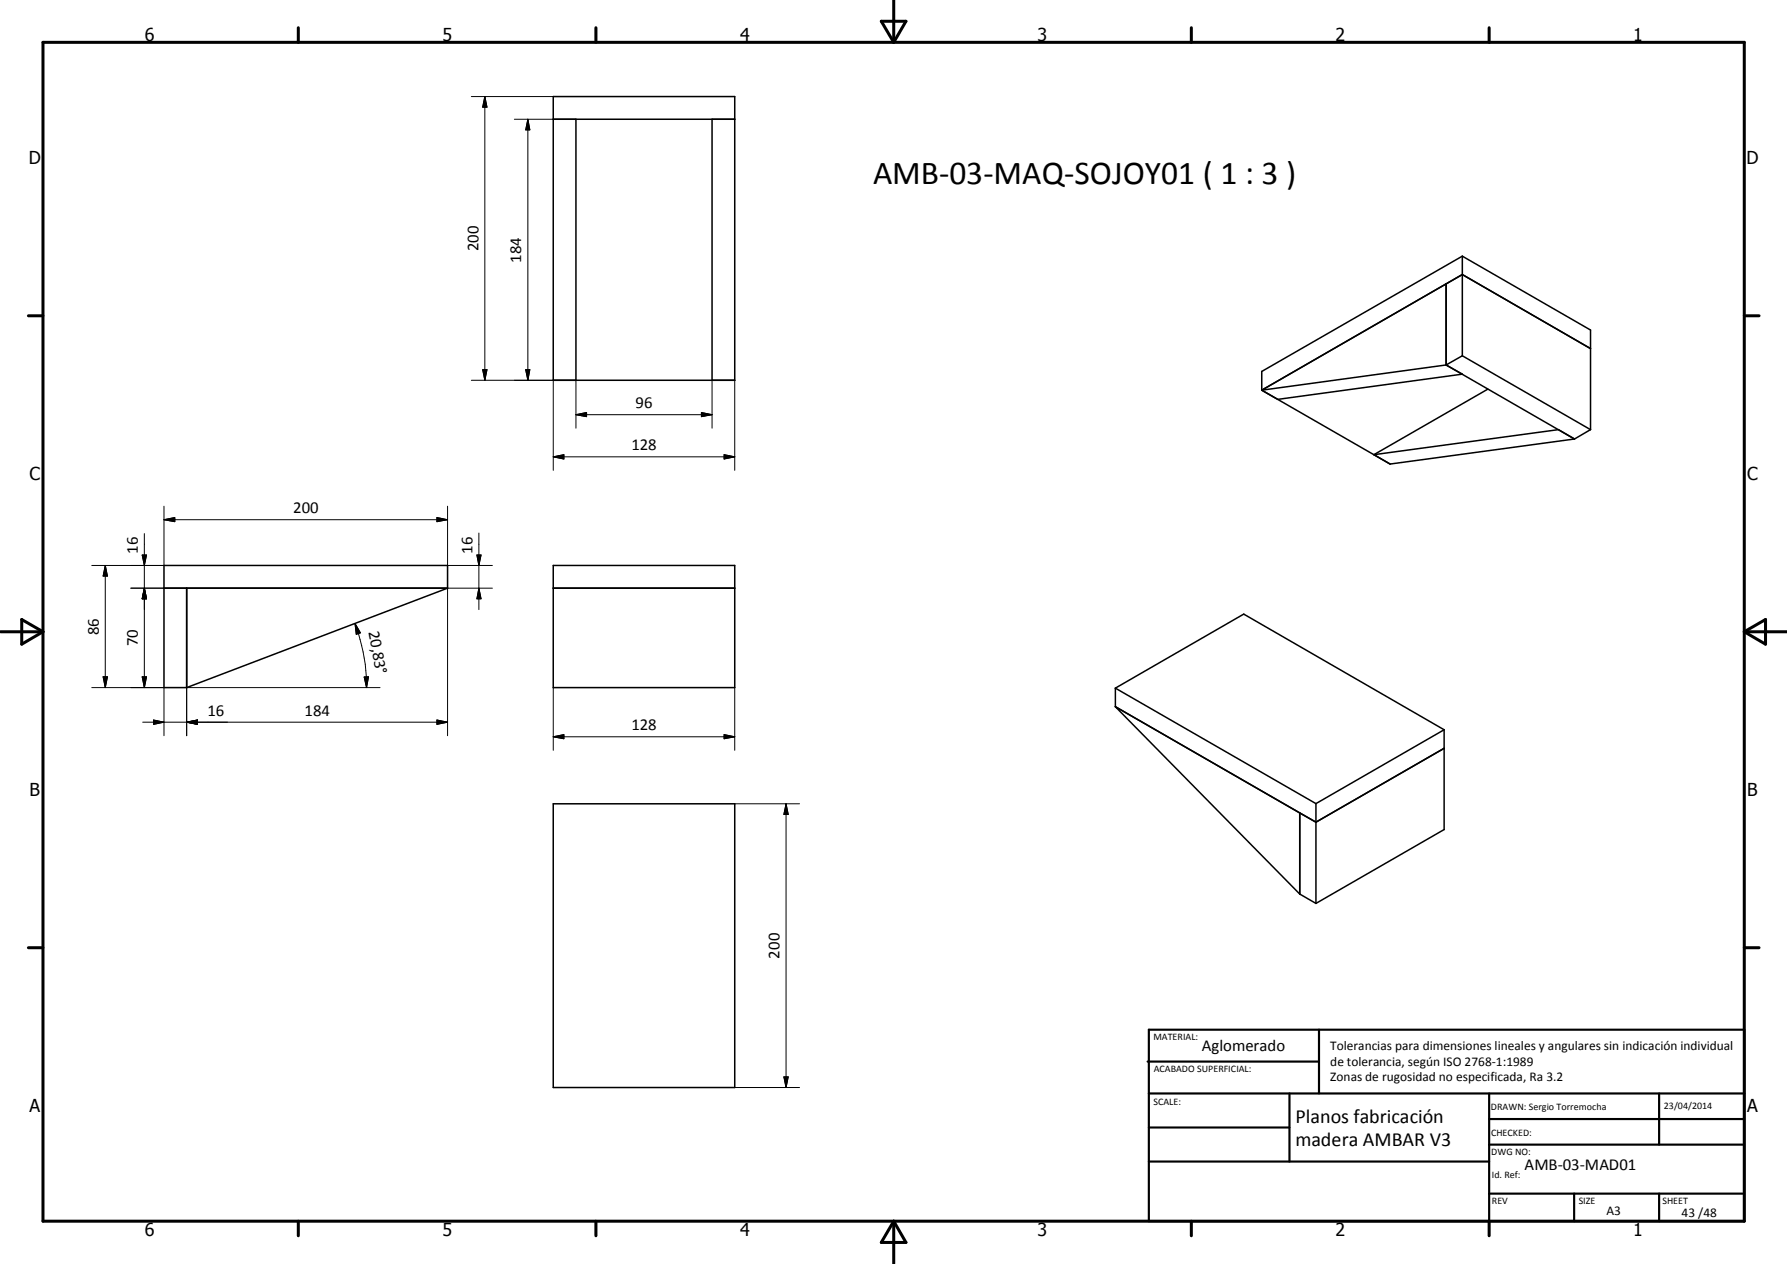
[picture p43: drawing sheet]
<svg xmlns="http://www.w3.org/2000/svg" width="420mm" height="297mm" viewBox="0 0 420 297" stroke-linecap="round" stroke-linejoin="round" font-family="sans-serif">
<defs><g id="words">
<text font-size="7.9" x="205.3" y="43.1">AMB-03-MAQ-SOJOY01 ( 1 : 3 )</text>
<g font-size="4.7">
<text x="304.6" y="263.9">Planos fabricación</text>
<text x="304.6" y="269.3">madera AMBAR V3</text>
</g>
<g font-size="4.2">
<text x="34" y="9.6">6</text>
<text x="104" y="9.6">5</text>
<text x="174" y="9.6">4</text>
<text x="244" y="9.6">3</text>
<text x="314" y="9.6">2</text>
<text x="384" y="9.6">1</text>
<text x="6.8" y="38.7">D</text>
<text x="410.6" y="38.7">D</text>
<text x="7" y="112.9">C</text>
<text x="410.8" y="112.9">C</text>
<text x="7" y="187.1">B</text>
<text x="410.8" y="187.1">B</text>
<text x="7" y="261.4">A</text>
<text x="410.8" y="261.4">A</text>
<text x="34" y="290.4">6</text>
<text x="104" y="290.4">5</text>
<text x="174" y="290.4">4</text>
<text x="244" y="290.4">3</text>
<text x="314" y="290.4">2</text>
<text x="384" y="290.4">1</text>
</g>
<g font-size="3.9">
<text x="112.5" y="59.1" transform="rotate(-90 112.5 59.1)">200</text>
<text x="122.5" y="61.7" transform="rotate(-90 122.5 61.7)">184</text>
<text x="149.4" y="95.9">96</text>
<text x="148.5" y="105.8">128</text>
<text x="68.9" y="120.6">200</text>
<text x="32.4" y="130.2" transform="rotate(-90 32.4 130.2)">16</text>
<text x="111.1" y="130.1" transform="rotate(-90 111.1 130.1)">16</text>
<text x="23.2" y="149.2" transform="rotate(-90 23.2 149.2)">86</text>
<text x="86.6" y="148.5" transform="rotate(80 86.6 148.5)">20,83°</text>
<text x="32.4" y="151.9" transform="rotate(-90 32.4 151.9)">70</text>
<text x="48.8" y="168.1">16</text>
<text x="71.6" y="168.2">184</text>
<text x="148.5" y="171.6">128</text>
<text x="183.2" y="225.3" transform="rotate(-90 183.2 225.3)">200</text>
<text x="282.6" y="247">Aglomerado</text>
<text x="358.5" y="275">AMB-03-MAD01</text>
</g>
<g font-size="3.1">
<text x="312.7" y="246.8">Tolerancias para dimensiones lineales y angulares sin indicación individual</text>
<text x="312.7" y="250.4">de tolerancia, según ISO 2768-1:1989</text>
<text x="312.7" y="254">Zonas de rugosidad no especificada, Ra 3.2</text>
<text x="377.7" y="285.6">A3</text>
<text x="395.4" y="285.9">43 /48</text>
</g>
<g font-size="2.4">
<text x="271.2" y="244.4">MATERIAL:</text>
<text x="271.3" y="252">ACABADO SUPERFICIAL:</text>
<text x="271.2" y="259.7">SCALE:</text>
<text x="350.6" y="260.8">DRAWN: Sergio Torremocha</text>
<text x="391.2" y="260.6">23/04/2014</text>
<text x="350.6" y="267">CHECKED:</text>
<text x="350.6" y="271.4">DWG NO:</text>
<text x="350.8" y="276.9">Id. Ref:</text>
<text x="350.8" y="282.8">REV</text>
<text x="371.2" y="282.9">SIZE</text>
<text x="390.9" y="282.9">SHEET</text>
</g>
</g></defs>
<g fill="none" stroke="#000" stroke-width=".35">
<path d="M130.1 22.7h42.7v66.7h-42.7zM130.1 28h42.7M135.4 28v61.4M167.4 28v61.4M343.8 60.2l30.2 17.4v23.4M343.8 60.2v23.4M343.8 64.5l30.2 17.4M343.8 60.2l-47.1 27.1v4.4M343.8 64.5l-47.1 27.2M343.8 64.5l-3.8 2.2v19.1M296.7 91.7l30.1 17.4M340 85.8l30.2 17.4"/>
<path d="M340 85.8l3.8 2.1-43.4 6-3.7-2.2M340 85.8l-43.3 5.9M343.8 83.6l-3.8 2.2M343.8 83.6l30.2 17.4M349.8 91.4l-26.8 15.4M323 106.8l3.8 2.3M370.2 103.2l-43.4 5.9M370.2 103.2l-3.8-2.2-43.4 5.8M374 101l-3.8 2.2M38.6 138.2h66.6M43.9 138.2v23.4M105.2 138.2v-5.3h-66.6v28.7h5.3"/>
<path d="M105.2 138.2l-61.3 23.4M130.1 132.9h42.7v28.7h-42.7zM130.1 138.2h42.7M262.2 161.7l47.2 27.1M262.2 161.7v4.4M262.2 166.1l47.2 27.1M262.2 161.7l30.2-17.4 47.1 27.2M262.2 166.1l43.4 44M339.5 171.5l-30.1 17.3M339.5 175.9l-30.1 17.3M339.5 171.5v23.4l-30.1 17.4M130.1 188.9h42.7v66.7h-42.7z"/>
<path d="M309.4 188.8v23.5M309.4 193.2l-3.8-2.1v19M305.6 210.1l3.8 2.2"/>
</g>
<g fill="none" stroke="#000" stroke-width=".71">
<path d="M10.1 9.9h400v277.1h-400zM70.1 6.5v3.4M140.1 6.5v3.4M207.2 5h5.8l-2.9 4.9zM210.1 0v9.9M280.1 6.5v3.4M350.1 6.5v3.4M6.7 74.2h3.4M410.1 74.2h3.5M.1 148.5h10M5.1 145.6l5 2.9-5 2.9zM410.1 148.5h10"/>
<path d="M410.1 148.5l5-2.9v5.8zM6.7 222.7h3.4M410.1 222.7h3.5M70.1 287v3.4M140.1 287v3.4M210.1 287v10M210.1 287l2.9 5h-5.8zM280.1 287v3.4M350.1 287v3.4"/>
</g>
<g fill="none" stroke="#000" stroke-width=".51">
<path d="M269.8 249.5h40.3M270.1 242h140v45h-140zM270.1 257h140M303.2 257v16M310.1 242v15M350.1 257v30M390.1 257v12M270.1 265h33.1M270.1 273h80M350.1 269h60M350.1 263h60M350.1 280.5h60"/>
<path d="M370.1 280.5v6.5M390.1 280.5v6.5"/>
</g>
<g fill="none" stroke="#000" stroke-width=".24">
<path d="M110.8 22.7h19.3M114 22.7l.5 2.5h-1zM114 22.7v66.7M120.9 28h9.2M124.1 28l.5 2.5h-1zM124.1 28v61.4M110.8 89.4h19.3v21.1M113.5 86.9h1l-.5 2.5zM123.6 86.9h1l-.5 2.5zM135.4 97.5l2.5-.6v1zM135.4 97.5h32M135.4 89.4v11.2"/>
<path d="M164.9 96.9l2.5 .6-2.5 .4zM167.4 89.4v11.2M172.8 89.4v21.1M38.6 119v13.9h-17M105.2 119v13.9h10.6M130.1 107.4l2.5-.6v1.1zM130.1 107.4h42.7M170.3 106.8l2.5 .6-2.5 .5zM24.8 132.9l.5 2.5h-1.1zM24.8 132.9v28.7M30.8 138.2h7.8M33.4 130.4h1l-.5 2.5z"/>
<path d="M33.9 138.2l.5 2.5h-1zM33.9 125.4v36.2M38.6 122.1l2.5-.5v1zM38.6 122.1h66.6M102.7 121.6l2.5 .5-2.5 .5zM112.1 130.4h1l-.5 2.5zM112.6 138.2l.5 2.5h-1zM112.6 125.3v18M115.8 138.2h-10.6v34.7M24.2 159h1.1l-.5 2.6zM33.4 159h1l-.5 2.6zM83.5 146.5l1.2 2.2-.9 .4z"/>
<path d="M83.5 146.5a42.3 42.3 0 0 1 2.7 15.1M85.6 159.1l1-.1-.4 2.6zM21.6 161.6h17v11.3M33.6 169.7h71.6M36.1 169.2l2.5 .5-2.5 .5zM43.9 169.7l2.5-.5v1zM89.4 161.6h-45.5v11.3M102.7 169.2l2.5 .5-2.5 .5zM130.1 173.1l2.5-.5v1zM130.1 173.1h42.7M130.1 161.6v14.7M170.3 172.6l2.5 .5-2.5 .5z"/>
<path d="M172.8 161.6v14.7M172.8 188.9h15.2M184.8 188.9l.5 2.5h-1zM184.8 188.9v66.7M172.8 255.6h15.2M184.3 253.1h1l-.5 2.5z"/>
</g>
<g fill="#000">
<path d="M114 22.7l.5 2.5h-1zM124.1 28l.5 2.5h-1zM113.5 86.9h1l-.5 2.5zM123.6 86.9h1l-.5 2.5zM135.4 97.5l2.5-.6v1zM164.9 96.9l2.5 .6-2.5 .4zM130.1 107.4l2.5-.6v1.1zM170.3 106.8l2.5 .6-2.5 .5zM24.8 132.9l.5 2.5h-1.1zM33.4 130.4h1l-.5 2.5zM38.6 122.1l2.5-.5v1zM102.7 121.6l2.5 .5-2.5 .5z"/>
<path d="M112.1 130.4h1l-.5 2.5zM24.2 159h1.1l-.5 2.6zM33.4 159h1l-.5 2.6zM33.9 138.2l.5 2.5h-1zM83.5 146.5l1.2 2.2-.9 .4zM85.6 159.1l1-.1-.4 2.6zM112.6 138.2l.5 2.5h-1zM36.1 169.2l2.5 .5-2.5 .5zM43.9 169.7l2.5-.5v1zM102.7 169.2l2.5 .5-2.5 .5zM130.1 173.1l2.5-.5v1zM170.3 172.6l2.5 .5-2.5 .5z"/>
<path d="M184.8 188.9l.5 2.5h-1zM184.3 253.1h1l-.5 2.5z"/>
</g>
<use href="#words"/>
</svg>
